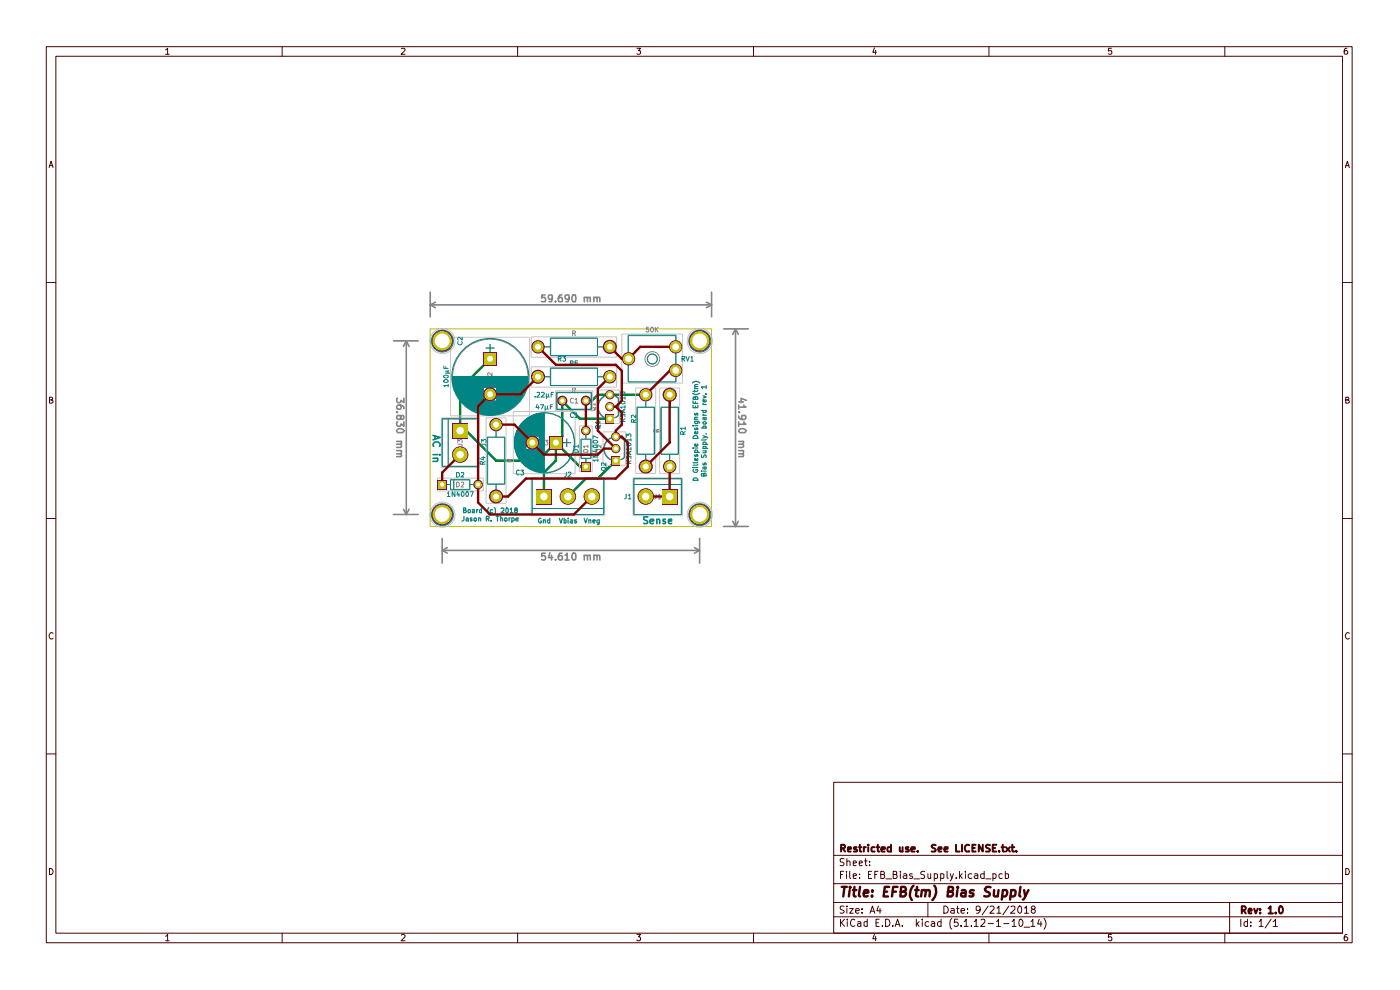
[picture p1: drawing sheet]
<svg xmlns="http://www.w3.org/2000/svg" width="297mm" height="210mm" viewBox="0 0 297 210" stroke-linecap="round" stroke-linejoin="round" font-family="sans-serif">
<g fill="none" stroke="#480000" stroke-width=".21">
<path d="M9.8 9.9h277v190.1h-277zM11.9 11.9h272.9v186h-272.9zM35.1 10.6l.5-.4v1.3M35.1 11.5h.8M59.9 9.9v2M85.2 10.3l.5-.1 .2 .4-.8 .9h.8M109.8 9.9v2M135.1 10.2h.8l-.4 .5h.3v.7h-.7M159.8 9.9v2M185.5 10.2l-.3 .9h.7M185.8 10.7v.8M209.8 9.9v2"/>
<path d="M235.8 10.2h-.6l-.1 .6 .7-.1a.48 .48 0 0 1 0 .7 .48 .48 0 0 1-.7 0M259.8 9.9v2M285.7 10.2l-.4 .1-.1 1 .2 .2 .4-.1 .1-.4-.2-.3h-.5v.3M10.4 35.6l.4-1.4 .5 1.4M10.5 35.1h.7M285.4 35.6l.4-1.4 .5 1.4M285.5 35.1h.7M9.8 59.9h2.1M284.8 59.9h2M10.5 84.8l.6-.1v-.4l-.6-.1v1.3h.5l.3-.4-.4-.3M285.5 84.8l.6-.1v-.4l-.6-.1v1.3h.5l.3-.4-.4-.3M9.8 110h2.1"/>
<path d="M284.8 110h2M11.3 134.4a.57 .57 0 0 0-.8 0 .57 .57 0 0 0 0 .8l.3 .3 .5-.1M286.3 134.4a.57 .57 0 0 0-.8 0 .57 .57 0 0 0 0 .8l.3 .3 .5-.1M9.8 159.9h2.1M284.8 159.9h2M176.9 165.9h107.9v32h-107.9zM10.5 184.2a.71 .71 0 0 1 .7 .5 .71 .71 0 0 1-.2 .8h-.5zM35.1 198.6l.5-.4v1.4M35.1 199.6h.8M59.9 197.9v2.1M85.2 198.4l.1-.2h.4l.2 .4-.8 1h.8M109.8 197.9v2.1"/>
<path d="M135.1 198.2h.8l-.4 .5 .4 .3-.1 .5-.5 .1-.2-.2M159.8 197.9v2.1M176.9 194.5h107.9M176.9 191.4h107.9M176.9 187.4h107.9M176.9 181.4h107.9M178.3 195v1.5M178.3 185.5h.4M178.5 195.7l.7 .8M179 184.8h-.7v1.5M179.1 192.3h-.8a.61 .61 0 0 0 .1 .6 .61 .61 0 0 0 .6 .2l.1 .4a.6 .6 0 0 1-.9 .1M179.1 182.2h-.8a.53 .53 0 0 0 0 .6 .53 .53 0 0 0 .6 .2l.2 .2-.2 .4h-.7"/>
<path d="M179.2 195l-.9 .9M179.6 184.8v.2M179.6 185.3v1M179.7 192.2v.2M179.7 182.8v-.1a.36 .36 0 0 1 .6 .2v.7M179.7 182.1v1.5M179.7 192.7v1M179.7 195v.2M179.7 195.5v1M180.3 192.7h.7l-.7 1h.7M180.3 184.8v1.3l.2 .2M181 185.8l.7-.1-.2-.4-.5 .1v.9h.6"/>
<path d="M181 183.1l.7-.1-.2-.4-.5 .1v.9h.6M181.4 195.2l-.4-.2a.78 .78 0 0 0-.6 .7 .78 .78 0 0 0 .6 .8l.4-.2M181.5 193.2l.8-.1-.1-.3-.4-.1-.3 .3 .1 .6h.6M181.9 195.6h.6l.1 .9M182.3 183.1l.7-.1-.2-.4-.4 .1-.1 .7 .2 .2h.4M182.4 186.2v.1M182.4 185.4v.1M182.6 195.9l-.7 .1v.4h.7M182.9 193.5v.2M182.9 192.8v.2M183.4 182.6h.6M183.6 182.1v1.3l.4 .2"/>
<path d="M184 195.6l-.4-.1-.3 .2v.6l.3 .2 .4-.1M184 195v1.5M184.2 185.5h.5M184.5 183.5v.1M184.5 182.7v.2M184.6 193.7l.5-1.5 .5 1.5M184.7 193.3h.7M184.9 184.8h-.7v1.5h.7M185.5 198.2l-.3 .9h.7M185.6 185.5h.4M185.8 198.6v1M185.8 195.7h.5"/>
<path d="M186.3 184.8h-.7v1.5M186.3 192.2l-.3 1h.9M186.5 195h-.7v1.5h.7M186.7 192.7v1M186.9 185.5h.5l.2-.4-.2-.3h-.5v1.5h.5a.45 .45 0 0 0 .3-.4 .45 .45 0 0 0-.3-.4M187.2 196.3v.2M187.9 195a.78 .78 0 0 1 .9 .7 .78 .78 0 0 1-.9 .8zM188 186.4h1.1M189.4 196.3v.2M189.5 185.5h.7v-.6l-.7-.1v1.5h.6a.45 .45 0 0 0 .2-.4 .45 .45 0 0 0-.3-.4M189.9 196.5l.5-1.5 .5 1.5M190.1 196.1h.7"/>
<path d="M191 184.8v.2M191 185.3v1M191.4 196.3v.2M191.7 185.4l.4-.1 .3 .2v.8M192.4 185.7l-.8 .2 .3 .4h.5M193.5 185.4l-.3-.1-.2 .2v.3l.6 .2-.1 .3h-.5M193.9 186.4h1.2M194.4 195v1.5M194.6 195.9l.4 .6M195 195.5l-.6 .6M195.7 195v.2M195.7 195.5v1"/>
<path d="M196.2 184.9a.6 .6 0 0 0-.9 .2l.2 .4a.53 .53 0 0 1 .5 .2 .53 .53 0 0 1 .1 .6h-.8M196.8 185.3l.1 1h.4l.1-.1M196.8 191.4v3.1M197 195.6h-.6l-.1 .7a.52 .52 0 0 0 .7 .1M197.4 185.3v1M197.6 195.6h.6l.1 .9M198.2 185.4l.4-.1 .3 .2v.7l-.3 .1h-.4M198.2 185.3v1.6M198.3 195.9h-.5l-.3 .3 .3 .3 .5-.1M199.6 185.4l.4-.1 .2 .2v.7l-.2 .1h-.4M199.6 185.3v1.6M199.6 195.6h-.6l-.1 .7a.52 .52 0 0 0 .7 .1"/>
<path d="M199.6 195v1.5M200.2 192.2a.78 .78 0 0 1 1 .8 .78 .78 0 0 1-1 .7zM200.9 184.8v1.3l.3 .2M201.6 185.3l.3 1M201.8 192.8h.6v.9M201.9 194.8a1.74 1.74 0 0 0 0 2.3M202.3 185.3l-.7 1.6M202.4 193.1h-.5l-.2 .3 .2 .3 .5-.1M202.9 186.2v.1M202.9 192.7h.6M203.1 192.2v1.3l.4 .2M203.2 195h-.7l-.1 .7 .2-.1 .5 .1 .2 .6-.4 .2h-.3l-.2-.2"/>
<path d="M203.5 184.8v1.5M203.7 185.8l.4 .5M203.9 193.2l.7-.1v-.3l-.5-.1-.2 .3 .1 .6h.6M203.9 196.3v.2M204.1 185.3l-.6 .6M204.6 195.5l.4-.5v1.5M204.6 196.5h.8M204.8 184.8v.2M204.8 185.3v1M205.2 193.5v.2M205.2 192.8v.2M206.1 196.3v.2"/>
<path d="M206.2 185.4a.52 .52 0 0 0-.8 .2l.2 .7h.6M206.7 195.5l.4-.5v1.5M206.7 196.5h.8M206.8 185.4l.4-.1 .2 .2v.8M207.4 185.7l-.7 .2 .2 .4h.5M207.9 192.9l-.1 .2-.7-.1 .1-.7 .4-.1 .3 .2a1.05 1.05 0 0 1-.4 1.3h-.3M208.1 195.2l.6-.2 .2 .1 .1 .4-1 1h1M208.8 185.4a.52 .52 0 0 0-.8 .2l.2 .7h.6M208.8 184.8v1.5M209.1 186.4h1.1M209.6 192.2l-1.2 1.9M209.6 195.9h1.1"/>
<path d="M209.8 197.9v2.1M210.1 192.4l.1-.2h.4l.3 .4-.9 1.1h.9M210.6 185.4l.5-.1 .2 .3-.1 .6-.1 .1h-.5M210.6 185.3v1.6M211.4 195.5l.4-.5v1.5M211.4 196.5h.9M211.5 192.6h.2l.2-.4v1.5M211.5 193.7h.8M212.6 185.4l-.4-.1-.3 .3 .1 .6 .2 .1h.4M212.9 195.9h1.1M213.3 185.4l.4-.1 .2 .2v.7l-.2 .1h-.4M213.3 184.8v1.5"/>
<path d="M214 192.2l-1.2 1.9M214.5 192.4l.2-.2 .5 .1 .1 .6-.9 .8h.9M214.7 195.5l.4-.5v1.5M214.7 196.5h.9M216.2 192.2a.89 .89 0 0 1 .4 1.4l-.2 .1a.88 .88 0 0 1-.2-1.5zM216.2 195.2l.3-.2a.82 .82 0 0 1 .5 .7 .82 .82 0 0 1-.5 .8l-.3-.2v-.4zM217.3 196.7h1.1M217.3 192.6h.2l.3-.4v1.5M217.3 193.7h.9M218.7 195.5l.4-.5v1.5M218.7 196.5h.8M219 192.9l-.2-.4 .2-.3h.4l.2 .4-.8 .5v.4l.2 .2h.4l.2-.2v-.4l-.2-.2"/>
<path d="M220.5 195l-.4 1h1M220.8 195.5v1M221.5 194.8a1.74 1.74 0 0 1 0 2.3M235.8 198.2h-.6l-.1 .7 .3-.2 .4 .1v.7l-.4 .1-.3-.2M259.8 197.9v2.1M260.9 191.4v6.5M263.2 195v1.5M264.7 195.6l-.5-.1-.3 .3v.5l.3 .2 .5-.1M264.7 195v1.5M265.3 196.3v.2M265.3 195.6v.1M267.1 195.5l.4-.5v1.5"/>
<path d="M267.1 196.5h.9M269.7 195l-1.3 1.8M270.1 195.5l.5-.5v1.5M270.1 196.5h.9M285.5 184.2a.71 .71 0 0 1 .7 .5 .71 .71 0 0 1-.2 .8h-.5zM285.7 198.2a.58 .58 0 0 0-.5 .6v.7l.5 .1 .2-.3v-.3l-.2-.3h-.3l-.2 .3"/>
</g>
<g fill="none" stroke="#480000" stroke-width=".42">
<path d="M178.4 180h.6l.3-.3-.1-.4-.8-.1v1.4M178.8 180l.5 .6M181.7 179.7h-.5l-.1 .2 .1 .2 .5 .1v.4h-.6M182.2 179.7h.5M182.4 179.2v1.3l.1 .1h.2M183.3 179.7v.9M183.7 179.7h-.3l-.1 .3M184.2 179.2v.1M184.2 179.7v.9M185.5 179.7h-.5l-.1 .3 .1 .5 .5 .1M186 179.7h.6M186.2 179.2v1.3l.1 .1h.3"/>
<path d="M189 179.2v1.4h-.6l-.1-.2v-.6l.7-.1M190.9 179.7l.1 .9 .5-.1M191.5 179.7v.9M192.7 179.7h-.5l-.1 .2 .1 .2 .5 .1v.4h-.6M198.5 179.3h-.8v.3l.5 .4 .3 .4-.2 .2h-.6M202.8 179.2v1.4h.8M204.1 179.2v1.4M205.6 179.3a.74 .74 0 0 0-.9 .4 .74 .74 0 0 0 .3 .9l.6-.1M206.3 179.9h.5M207 179.2h-.7v1.4h.7M208.5 179.2v1.4l-.9-1.4v1.4M210 179.3h-.7v.5l.5 .2 .2 .4-.2 .2h-.6"/>
<path d="M210.6 179.9h.5M211.4 179.2h-.8v1.4h.8M212.5 179.7h.6M212.7 179.2v1.3l.1 .1h.3M213.4 179.7l.8 .9M214.2 179.7l-.8 .9M214.6 179.7h.6M214.8 179.2v1.3v.1h.4M179.9 180.1l.6-.1v-.3h-.5l-.1 .2 .1 .7h.5M187 180.1l.7-.1v-.3h-.6l-.1 .2 .1 .7h.6M193.3 180.1l.8-.1-.1-.3h-.6l-.1 .2 .1 .7h.6M194.7 180.5v.1"/>
<path d="M199.1 180.1l.7-.1-.1-.3h-.5l-.1 .2 .1 .7h.5M200.4 180.1l.6-.1v-.3h-.6v.2v.7h.6M212 180.5v.1M215.6 180.5v.1M263.4 193.1h.6a.47 .47 0 0 0 .3-.4 .47 .47 0 0 0-.3-.5h-.6v1.6M263.8 193.1l.5 .7M264.9 193.2h.7l-.2-.5-.4 .1-.1 .8 .1 .2 .5-.1M266.1 192.7l.3 1.1 .4-1.1M267.3 193.6v.2M267.3 192.8v.2M269.1 192.7h.2l.2-.5v1.6M269.1 193.8h.9"/>
<path d="M270.6 193.6v.2M271.4 192.4l.2-.2a.82 .82 0 0 1 .6 .8 .82 .82 0 0 1-.6 .8l-.2-.2-.1-.4z"/>
</g>
<g fill="none" stroke="#480000" stroke-width=".51">
<path d="M178.6 188.1h1.1M179.2 188.1l-.3 2.1M180.3 188.8l-.2 1.4M180.3 188.1v.3M180.9 188.8h.8M181.3 188.1l-.2 1.8 .4 .3M182.5 188.1l-.3 1.8 .3 .3M183.2 189.5l1-.2-.1-.4h-.7l-.2 1 .3 .3 .6-.1M185 190v.2M185.1 188.9v.2M187.5 189.1h.7M188.6 188.1h-.9l-.3 2.1h1"/>
<path d="M189.4 189.1h.7M190.4 188.1h-.9l-.3 2.1M191.1 189.1h.7l.3-.2 .1-.4-.2-.3-.8-.1-.2 2.1h.8l.4-.5a.46 .46 0 0 0-.4-.6M193.8 187.9a2.5 2.5 0 0 0-.3 3M194.1 188.8h.8M194.6 188.1l-.3 1.8 .3 .3h.2M195.6 189l.3-.2 .4 .1v1.3M195.6 188.8l-.2 1.4M196.4 189.1a.43 .43 0 0 1 .4-.3 .43 .43 0 0 1 .5 .3l-.1 1.1M198.2 187.9a2.22 2.22 0 0 1-.4 3M201.1 189.1h.7a.62 .62 0 0 0 .3-.9l-.9-.1-.2 2.1h.8l.4-.5a.46 .46 0 0 0-.4-.6M203.1 188.8l-.2 1.4"/>
<path d="M203.2 188.1v.3M204 188.9h.8v1.3M204.9 189.3l-.7 .1-.3 .3v.2l.2 .3 .7-.1M206.6 188.9a.52 .52 0 0 0-.9 .3l.3 .3 .5 .1v.3a.6 .6 0 0 1-.8 .2M210.1 188.2h-.9a.45 .45 0 0 0-.2 .7l.8 .4 .2 .4-.1 .3-.4 .2-.7-.1M210.9 188.8l-.1 1.1a.49 .49 0 0 0 .9 .1M211.8 188.8l-.1 1.4M212.8 188.9l.6-.1 .2 .2a.89 .89 0 0 1-.4 1.2l-.6-.1M212.8 188.8l-.3 2M214.5 188.9l.6-.1 .3 .2a.89 .89 0 0 1-.4 1.2l-.6-.1M214.5 188.8l-.2 2M216.5 188.1l-.3 1.8 .3 .3"/>
<path d="M217.3 188.8l.2 1.4M218.2 188.8l-.9 1.9-.3 .1"/>
</g>
<g fill="#848400">
<path d="M102.6 74.8h2.8v2.8h-2.8z"/>
<path d="M95.9 89.7h3.4v3.3h-3.4z"/>
<path d="M112.7 73.6h2.8a1.4 1.4 0 0 1-1.4 1.4 1.4 1.4 0 0 1-1.4-1.4z"/>
<path d="M113.3 72.4a1.4 1.4 0 0 1 1.5-.1 1.4 1.4 0 0 1 .7 1.3h-2.8l.1-.5z"/>
<path d="M104.4 89l.8-.3v2.8a1.4 1.4 0 0 1-1.3-1 1.4 1.4 0 0 1 .5-1.5z"/>
<path d="M105.2 88.7a1.4 1.4 0 0 1 1.4 1.4 1.4 1.4 0 0 1-1.4 1.4z"/>
<path d="M140.4 103.6h3.4v3.4h-3.4z"/>
<path d="M142.1 97.6a1.4 1.4 0 0 1 1.4 1.4 1.4 1.4 0 0 1-1.4 1.4z"/>
<path d="M141.2 97.8l.9-.2v2.8a1.4 1.4 0 0 1-1.4-1 1.4 1.4 0 0 1 .5-1.6z"/>
<path d="M116.6 92.5h2.8v2.8h-2.8z"/>
<path d="M92.8 101.8h2v2h-2z"/>
<path d="M100.7 102.1a1 1 0 0 1 1.1-.2 1 1 0 0 1 .6 .9h-2z"/>
<path d="M100.4 102.8h2a1 1 0 0 1-1 1 1 1 0 0 1-1-1z"/>
<path d="M113.7 103.6h3.4v3.4h-3.4z"/>
<path d="M123.6 90.6l.7-.2v2a1 1 0 0 1-.9-.7 1 1 0 0 1 .2-1.1z"/>
<path d="M124.3 90.4a1 1 0 0 1 1 1 1 1 0 0 1-1 1z"/>
<path d="M128.4 87.9h1.9v1.9h-1.9z"/>
<path d="M123.3 98h2v2h-2z"/>
<path d="M129.7 96.8h1.9v1.9h-1.9z"/>
<path d="M136.2 82.6l.8-.3v2.8a1.4 1.4 0 0 1-1.3-.9 1.4 1.4 0 0 1 .5-1.6z"/>
<path d="M137 82.3a1.4 1.4 0 0 1 1.4 1.4 1.4 1.4 0 0 1-1.4 1.4z"/>
<path d="M128.5 78.8a1.4 1.4 0 0 1 1.5-.1 1.4 1.4 0 0 1 .8 1.2h-2.8v-.4z"/>
<path d="M128 79.9h2.8a1.4 1.4 0 0 1-1.4 1.4 1.4 1.4 0 0 1-1.4-1.4z"/>
<circle cx="148.4" cy="72.3" r="2.24"/>
<circle cx="142.1" cy="83.7" r="1.48"/>
<circle cx="143.3" cy="78.6" r="1.4"/>
<circle cx="143.3" cy="73.6" r="1.4"/>
<circle cx="93.8" cy="72.3" r="2.24"/>
<circle cx="104" cy="83.6" r="1.48"/>
<circle cx="114.1" cy="79.9" r="1.48"/>
<circle cx="148.4" cy="109.1" r="2.24"/>
<circle cx="137" cy="105.3" r="1.74"/>
<circle cx="137" cy="99" r="1.48"/>
<circle cx="112.9" cy="93.9" r="1.48"/>
<circle cx="97.6" cy="96.4" r="1.74"/>
<circle cx="105.2" cy="105.3" r="1.48"/>
<circle cx="93.8" cy="109.1" r="2.24"/>
<circle cx="124.3" cy="85" r="1.06"/>
<circle cx="119.3" cy="85" r="1.06"/>
<circle cx="130.6" cy="92.6" r=".97"/>
<circle cx="120.5" cy="105.3" r="1.74"/>
<circle cx="125.6" cy="105.3" r="1.74"/>
<circle cx="130.6" cy="95.2" r=".97"/>
<circle cx="129.4" cy="86.3" r=".97"/>
<circle cx="129.4" cy="83.7" r=".97"/>
<circle cx="129.4" cy="73.6" r="1.48"/>
<circle cx="133.3" cy="76.1" r="1.4"/>
</g>
<path d="M104 76.1l-6.4 6.4v8.9h1.3l6.3 6.3h8.9l5.2-5.2v-7.5M119.3 85.1l3.7 3.7h6.4M124.3 99h-1.3l-5.1-5.1v3.8l-2.5 2.5v5.1M130.6 97.7l-3.8 3.8h-2.5l-3.8 3.8M137 83.7h-10.2l-1.2 1.3h-1.3" fill="none" stroke="#008400" stroke-width=".51"/>
<path d="M91.3 69.8h59.7v41.9h-59.7z" fill="none" stroke="#c2c200" stroke-width=".21"/>
<g fill="none" stroke="#848484" stroke-width=".34">
<path d="M83.5 72.3h5.2M86.2 72.3v36.8M86.2 72.3l-.6 1.2M86.2 72.3l.6 1.2M91.3 64.7h59.7M91.3 62v5.2M91.3 64.7l1.1 .6M92.4 64.1l-1.1 .6M115.7 62.6h-.7l-.1 .6 .2-.1 .6 .1v.8l-.8-.1M117.2 63.2l-.3 .3h-.3a.59 .59 0 0 1-.1-.9l.6 .1a1.38 1.38 0 0 1-.2 1.3h-.4M117.9 63.9v.1M119.2 62.6h-.4a1.1 1.1 0 0 0-.2 1.4l.7-.1v-.7l-.5-.1-.4 .3"/>
<path d="M120.7 63.2l-.2 .3-.4-.1-.2-.2 .2-.6h.5a1.43 1.43 0 0 1-.1 1.4h-.4M121.5 62.7h.6l.1 .8-.2 .5h-.4l-.2-.2-.1-.7zM123.9 63.2l.6-.1 .1 .9M123.9 63.1v.9M124.6 63.2l.1-.1h.5v.9M126 63.2l.6-.1 .1 .9M126 63.1v.9M126.7 63.2v-.1h.5l.1 .9M149.9 64.1l1.1 .6M151 62v5.2M151 64.7l-1.1 .6M153.5 69.8h5.2"/>
<path d="M156 69.8v41.9M156 69.8l-.6 1.1M156 69.8l.6 1.1M84.2 87.5h.1M84.2 93.6h1M84.2 95.6h1M84.2 91.2a.84 .84 0 0 1 1.5 .2l-.4 .4h-.9l-.2-.4zM84.3 84.5l-.1 .2v.4l.2 .3h.4l.3-.5 .6 .5v-.9M84.3 89.5l-.1 .2v.4l.2 .3h.4l.3-.5 .6 .5v-.9M84.8 85.9a.52 .52 0 0 1 .1 .9l-.7-.1a.52 .52 0 0 1 .2-.8l.9 .1 .4 .4v.3M84.9 94.2a.35 .35 0 0 1 .3 .4 .35 .35 0 0 1-.3 .3h-.7M84.9 96.3l.3 .1-.1 .5h-.9"/>
<path d="M85 88.4l.2-.3h.3l.2 .3-.1 .4-.3 .2-.1-.1-.3-.8-.7 .1a.52 .52 0 0 0 .2 .8l.5-.1 .1-.3M85 93.6l.2 .2-.1 .3-.9 .1M85 95.6l.1 .1a.36 .36 0 0 1-.2 .6h-.7M156.7 87.5h.2M156.7 88.2v.4a1.04 1.04 0 0 0 1.5 .2v-.4l-.1-.3h-.7l-.1 .5 .3 .4M156.7 93.6h1M156.7 95.6h1M156.7 85.3h1M156.7 85.9v.9M156.7 89.5v.9M156.8 91.2a.84 .84 0 0 1 1.4 .2l-.3 .4h-.9l-.3-.4zM157.5 94.2a.35 .35 0 0 1 .2 .4 .35 .35 0 0 1-.2 .3h-.8"/>
<path d="M157.5 96.3l.2 .1-.1 .5h-.9M157.6 93.6l.1 .2-.1 .3-.9 .1M157.6 95.6v.1a.36 .36 0 0 1-.1 .6h-.8M157.8 85.9l.2 .4 .2 .1h-1.5M157.8 89.5v.2l.4 .3h-1.5M158.3 84.9l-1.1-.4v.9M83.5 109.1h5.2M85.6 108l.6 1.1M86.8 108l-.6 1.1M93.8 116.8h54.6M93.8 114.2v5.3M93.8 116.8l1.1 .5"/>
<path d="M94.9 116.2l-1.1 .6M115.7 117.3h-.7l-.1 .7 .2-.1h.6v.8h-.8M116.7 117.3l-.4 1h1M117 117.8v1M117.9 118.7v.1M119.2 117.3h-.4a1.01 1.01 0 0 0-.2 1.4h.7v-.7l-.5-.1-.4 .3M119.9 117.8l.4-.5v1.5M119.9 118.8h.8M121.5 117.4h.6v1.3l-.4 .1-.3-.3-.1-.6zM123.9 117.9h.1a.36 .36 0 0 1 .6 .1v.8M123.9 117.8v1M124.6 118l.2-.2 .4 .1v.9"/>
<path d="M126 117.9l.2-.1 .4 .1 .1 .9M126 117.8v1M126.7 118l.1-.2 .4 .1 .1 .9M147.3 116.2l1.1 .6M148.4 114.2v5.3M148.4 116.8l-1.1 .5M153.5 111.7h5.2M155.4 110.6l.6 1.1M156.6 110.6l-.6 1.1"/>
</g>
<g fill="none" stroke="#848484" stroke-width=".21">
<path d="M103 73.8h1.9M104 73v1.8M104.4 79.1v.7l-.7-.7-.2 .1v.5M114.1 73.6h2.7M114.1 79.9h2.7M116.8 71.8h9.9v3.6h-9.9zM116.8 78.1h9.9v3.7h-9.9zM121.5 70.7h.5l.1-.3-.6-.2v1M121.7 70.7l.4 .5M126.7 73.6h2.7M126.7 79.9h2.7M133.3 71.2h10v9.8h-10z"/>
<path d="M137.6 69.4h-.4l-.1 .4h.4l.2 .1-.1 .5h-.4l-.1-.1M138.1 69.5l.3-.1 .2 .2v.6l-.3 .2-.3-.4zM139 69.4v1M139.2 69.8l.4 .6M139.6 69.4l-.6 .5M93.9 88.9h7.4v10h-7.4zM95.1 89v9.9M97.1 94.2h.7l.2 .2v.3M97.1 93.9v-.7l.3 .4 .2-.4h.3l.1 .2v.5M103.5 92.8h3.5v9.9h-3.5zM103.5 80.1v.4l.4 .2 .5-.2-.1-.4M105.2 90.1v2.7"/>
<path d="M108.1 98v-.4l-.2-.2h-.3l-.1 .6h1M108.5 97.4l-.4 .4M115.3 93.5l-.5-.1a.54 .54 0 0 0-.1 .7 .54 .54 0 0 0 .6 .2M115.6 93.4h.6l-.3 .3 .3 .3v.3h-.6M118.2 83.3h7.2v3.5h-7.2zM119.4 93.9h1.8M120.2 93v1.8M121.5 82.8l.5-.1v-.4h-.5v.9M121.7 84.6l-.5-.1a.54 .54 0 0 0-.2 .7 .54 .54 0 0 0 .7 .2M121.7 82.8l.4 .4M122 84.7l.3-.2v1M122 85.5h.6"/>
<path d="M123.3 93.2h2v4h-2zM123.3 96.6h2M123.9 95.4h.7l.1 .5h-.9zM124.3 91.4v1.8M124.3 97.2v1.8M124.7 94.7h-.9l.2 .3M124.7 94.4v.6M125.3 86.6a.63 .63 0 0 1 .9 0v.4a.64 .64 0 0 1-.9-.1zM126.2 85.8h-.9l.3 .2M126.2 85.5v.5M126.3 86.4l-.2 .5M126.6 95.5a.63 .63 0 0 1 .9 0l-.1 .4a.64 .64 0 0 1-.8-.1z"/>
<path d="M127.5 94.4v.6l-.5-.6-.4 .1 .1 .4M127.6 95.2l-.3 .6M128.9 93.5a2.48 2.48 0 0 1 3.5 0v3.4a2.47 2.47 0 0 1-3.5 .1 2.47 2.47 0 0 1 0-3.5zM131.1 84.6v3.5M131.2 84.6a2.48 2.48 0 0 0-3.5 0 2.48 2.48 0 0 0 0 3.5 2.48 2.48 0 0 0 3.5 0M135.2 86.4h3.6v9.9h-3.6zM137 83.7v2.7M137 96.3v2.7M139.2 91.6l-.1-.5h-.3l-.1 .5h1M139.7 91.1l-.5 .3M139.9 91.6v-.3l-.2-.2h-.3l-.1 .5h1M140.3 86.4h3.5v9.9h-3.5z"/>
<path d="M140.3 91.1l-.4 .3M142.1 83.7v2.7M142.1 96.3v2.7M93.8 102.8h1.8M95.6 101.8h4v2h-4zM96.3 101.8v2M96.9 102.3h.4l.1 .2v.5l-.3 .3h-.2zM97.9 102.4l.4-.1 .1 .4-.6 .6h.6M99.6 102.8h1.8M105.2 102.7v2.6M112.9 101.6h15.1v7.5h-15.1zM112.9 107.9h15.1"/>
<path d="M120.1 104.8v.9l-.3 .1M120.6 104.9l.5-.1 .1 .2-.6 .8h.6M134.5 101.6h10v7.5h-10zM134.6 102.8h9.9M139.2 104.8v.9l-.3 .1M139.6 105.1l.4-.3v1M139.6 105.8h.6"/>
<circle cx="93.8" cy="72.3" r="2.16"/>
<circle cx="104" cy="80" r="8"/>
<circle cx="138.4" cy="76.2" r="1.57"/>
<circle cx="138.4" cy="76.2" r="1.06"/>
<circle cx="148.5" cy="72.3" r="2.16"/>
<circle cx="115.5" cy="93.9" r="6.3"/>
<circle cx="93.8" cy="109.2" r="2.16"/>
<circle cx="148.5" cy="109.2" r="2.16"/>
</g>
<g fill="none" stroke="#c2c2c2" stroke-width=".21">
<path d="M95.6 71.5h16.7v16.7h-16.7zM112.7 71.5h18.1v4.3h-18.1zM112.7 77.8h18.1v4.3h-18.1zM131.9 70.9h12.9v10.4h-12.9zM93.6 88.6h8v10.5h-8zM103.1 88.6h4.3v18.2h-4.3zM108.9 87.3h13.1v13.2h-13.1zM117.9 82.9h7.8v4.2h-7.8zM122.9 90.3h2.7v9.8h-2.7zM126.7 82.7h4.7v7.1h-4.7zM127.9 91.6h4.8v7.1h-4.8zM134.9 82.3h4.2v18.1h-4.2z"/>
<path d="M140 82.3h4.2v18.2h-4.2zM92.8 101.4h9.7v2.7h-9.7zM112.7 101.3h15.6v8.1h-15.6zM134.3 101.3h10.5v8.1h-10.5z"/>
<circle cx="93.8" cy="72.3" r="2.67"/>
<circle cx="148.5" cy="72.3" r="2.67"/>
<circle cx="93.8" cy="109.2" r="2.67"/>
<circle cx="148.5" cy="109.2" r="2.67"/>
</g>
<g fill="none" stroke="#008484" stroke-width=".21">
<path d="M94.1 79.8a.52 .52 0 0 1 .6-.2 .52 .52 0 0 1 .4 .4 .52 .52 0 0 1-.6 .2 .52 .52 0 0 1-.4-.4zM94.1 77.6v.5h1M94.5 78.7h.6l-.1 .5M94.5 79.2h.9M94.6 77.8v.3M95.1 78.6l-.1 .1M95.9 79.9h16.1M97.2 72.5l-.1 .4a.55 .55 0 0 0 .9 0v-.4M98 71.5v.6l-.6-.6-.3 .1 .1 .5M103 73.8h1.9M104 73v1.8M115.5 79.9h1.3"/>
<path d="M115.5 73.6h1.3M116.8 78.1h9.9v3.7h-9.9zM116.8 71.7h9.9v3.7h-9.9zM118.4 76.1l.6-.1v-.3l-.6-.1v1M118.7 76.1l.3 .5M119.4 75.6h.6l-.4 .3 .4 .1v.5h-.6M121 77h.5l.1-.4-.6-.1v1.1M121.2 77l.4 .6M122.5 76.5h-.5v.5h.4l.1 .5h-.5M126.7 79.9h1.3M126.7 73.6h1.3M133.3 77.5v3.5h10.1v-1.1"/>
<path d="M143.4 72.2v-1.1h-10.1v3.7M143.4 74.9v2.3M144.7 76.1h.4l.2-.2-.1-.3h-.5v1M144.9 76.1l.4 .5M145.5 75.6l.4 1 .3-1M146.6 75.9l.2-.3v1M146.6 76.6h.5M93.8 88.8h7.6v10.2h-7.6zM94.1 80.7a.52 .52 0 0 1 .6-.2 .52 .52 0 0 1 .4 .5l-.8 .1-.2-.1zM95.1 81.8h-1l.3 .2M95.1 81.5v.5M95.1 88.8v10.2"/>
<path d="M95.9 80.8h16.1M95.9 80.7h16.1M95.9 80.6h16.1M95.9 80.5h16.1M95.9 80.4h16.1M95.9 80.3h16.1M95.9 80.2h16.1M95.9 80.1h16.1M95.9 80h16.1M96 81.4h15.9M96 81.3h15.9M96 81.2h15.9"/>
<path d="M96 81.1h15.9M96 81h15.9M96 80.9h15.9M96.1 81.7h15.7M96.1 81.6h15.7M96.1 81.5h15.7M96.1 81.4h15.7M96.2 82h15.6M96.2 81.9h15.6M96.2 81.8h15.6M96.3 82.3h6.3M96.3 82.2h15.4"/>
<path d="M96.3 82.1h15.5M96.3 82.5h6.3M96.3 82.4h6.3M96.4 82.8h6.2M96.4 82.7h6.2M96.4 82.6h6.2M96.5 83h6.1M96.5 82.9h6.1M96.6 83.2h6M96.6 83.1h6M96.7 83.4h5.9M96.7 83.3h5.9"/>
<path d="M96.8 83.6h5.8M96.8 83.5h5.8M96.9 83.7h5.7M96.9 83.6h5.7M96.9 83.9h5.7M96.9 83.8h5.7M97 84h5.6M97.1 84.2h5.5M97.1 84.1h5.5M97.2 84.3h5.4M97.2 84.2h5.4M97.3 84.4h5.3"/>
<path d="M97.4 84.5h5.2M97.4 84.7h5.2M97.4 84.6h5.2M97.5 84.7h5.1M97.6 84.9h5M97.6 84.8h5M97.7 85h4.9M97.8 85.1h12.3M97.9 85.2h12.2M98 85.3h12M98 85.3h11.9M98.1 85.4h11.7"/>
<path d="M98.2 85.6h11.5M98.2 85.5h11.6M98.3 85.7h11.3M98.4 85.8h11.2M98.5 85.8h11M98.6 85.9h10.7M98.7 86h10.5M98.8 86.1h10.3M98.9 86.2h10.1M99 86.3h10M99.1 86.4h9.7M99.2 86.4h9.5"/>
<path d="M99.3 86.5h9.3M99.5 86.6h9M99.6 86.7h8.7M99.7 86.8h8.5M99.9 86.9h8.1M100 86.9h7.9M100.2 87h7.6M100.3 87.1h7.3M100.5 87.2h6.9M100.7 87.3h6.6M100.9 87.4h6.1M101.1 87.5h5.7"/>
<path d="M101.3 87.5h5.3M101.6 87.6h4.7M101.9 87.7h4.2M102.2 94.2h.7l.2 .2v.3M102.2 93.9v-.7l.3 .4 .2-.4h.3l.1 .2-.1 .5M102.2 97h.7M102.2 87.8h3.5M102.4 98.5l-.2-.6-.3 .1v.5h1M102.5 96.9v.6l-.7-.2M102.5 87.9h2.9M102.9 97.9l-.5 .3M103.1 88h1.7"/>
<path d="M103.4 92.7h3.7v10h-3.7zM105.2 91.5v1.2M105.3 85h4.9M105.3 84.9h5M105.3 84.8h5M105.3 84.7h5.1M105.3 84.7h5.2M105.3 84.6h5.3M105.3 84.5h5.3M105.3 84.4h5.4M105.3 84.3h5.4M105.3 84.2h5.4"/>
<path d="M105.3 84.2h5.5M105.3 84.1h5.6M105.3 84h5.6M105.3 83.9h5.7M105.3 83.8h5.7M105.3 83.7h5.8M105.3 83.6h5.8M105.3 83.6h5.9M105.3 83.5h5.9M105.3 83.4h5.9M105.3 83.3h5.9M105.3 83.2h6"/>
<path d="M105.3 83.1h6M105.3 83.1h6.1M105.3 83h6.1M105.3 82.9h6.2M105.3 82.8h6.2M105.3 82.7h6.2M105.3 82.6h6.3M105.3 82.5h6.3M105.3 82.4h6.4M105.3 82.3h6.4M109.1 93v1.7M109.2 92.6v2.6"/>
<path d="M109.3 92.3v3.2M109.4 92v3.8M109.5 91.8v4.2M109.6 91.6v4.7M109.6 91.3v5.2M109.7 91.2v5.5M109.8 91v5.9M109.9 90.8v6.2M110 90.7v6.4M110.1 90.6v6.7M110.1 99.8l-.4-.1-.1 .3v.5l.3 .3 .2-.1M110.1 90.4v7"/>
<path d="M110.2 90.3v7.2M110.3 90.3v7.3M110.4 90.1v7.7M110.5 99.7h.6l-.4 .4 .4 .1v.5h-.6M110.5 90v7.9M110.6 89.8v8.2M110.7 89.7v8.3M110.7 89.7v8.4M110.8 89.6v8.6M110.9 89.5v8.8M111 89.4v9M111.1 89.3v9.2"/>
<path d="M111.2 89.2v9.4M111.3 89.1v9.6M111.4 89.1v9.7M111.5 89v9.9M111.6 88.9v10M111.7 88.8v3.7M111.7 95.3v3.7M111.8 88.8v3.7M111.8 95.3v3.8M111.8 88.7v3.8M111.9 88.6v3.9M111.9 95.3v3.8"/>
<path d="M112 88.6v3.9M112 95.3v3.9M112.1 88.6v3.9M112.1 95.3v4M112.2 88.5v4M112.2 95.3v4M112.3 88.5v4M112.3 95.3v4.1M112.3 88.4v4.1M112.4 88.4v4.1M112.4 95.3v4.2M112.5 88.3v4.2"/>
<path d="M112.5 95.3v4.3M112.6 88.3v4.2M112.6 95.3v4.3M112.7 88.2v4.3M112.7 95.3v4.3M112.8 88.2v4.3M112.8 95.3v4.3M112.9 88.1v4.4M112.9 95.3v4.3M112.9 95.3v4.4M113 88.1v4.4M113 95.3v4.4"/>
<path d="M113.1 88.1v4.4M113.1 95.3v4.5M113.2 88.1v4.4M113.2 95.3v4.5M113.3 88v4.5M113.3 95.3v4.5M113.4 88v4.5M113.4 95.3v4.6M113.5 88v4.5M113.5 95.3v4.6M113.5 84.2h.1M113.5 87.9v4.6"/>
<path d="M113.6 87.9v4.6M113.6 95.3v4.7M113.7 87.9v4.6M113.7 95.3v4.7M113.8 87.8v4.7M113.8 95.3v4.7M113.9 87.8v4.7M113.9 95.3v4.7M114 83.3l.4-.1 .1 .4-.6 .6h.6M114 85.8l-.3 .6h.7M114 87.8v4.7M114 95.3v4.8"/>
<path d="M114.1 87.7v4.8M114.1 95.3v4.8M114.2 86.1v.7M114.2 87.7v4.8M114.2 95.3v4.8M114.3 87.7v4.8M114.3 95.3v4.9M114.4 87.7v12.5M114.5 87.7v12.5M114.6 87.7v12.5M114.6 85.8h.7l-.4 1M114.6 87.6v12.6"/>
<path d="M114.7 87.6v12.6M114.8 87.6v12.6M114.9 83.3l.4-.1 .2 .3-.7 .7h.7M114.9 87.6v12.6M115 87.6v12.6M115.1 87.6v12.6M115.2 87.6v12.6M115.3 87.6v12.6M115.4 87.6v12.6M115.5 87.6v12.6M115.7 86.1v1M115.9 83.6v1"/>
<path d="M116.2 86.7l.1 .1M116.2 86.1v.6h-.5M116.3 83.6v.6h-.3l-.1-.1M116.3 84.1l.2 .1M116.8 86.3h.3M116.9 83.6h.4M117.2 85.8h-.4v1M117.4 83.2h-.5v1M118.1 83.2h7.4v3.7h-7.4zM119.4 93.9h1.8M120.2 93v1.8M121.7 87.6a.47 .47 0 0 0-.7 .5 .47 .47 0 0 0 .7 .4"/>
<path d="M121.8 95.4a.55 .55 0 0 1 .6 0 .55 .55 0 0 1 .3 .5h-1zM122 87.8l.3-.3v1.1M122 88.6h.6M122.7 94.7h-1l.3 .3M122.7 94.4v.6M123.3 96.6h2.1M123.3 93.1h2.1v4.2h-2.1zM124.3 92.4v.7M124.3 97.3v.7M125.8 96.3h1l-1 .6h1M125.8 94.5l.8-.1 .2 .3-.2 .2h-.6l-.2-.1zM125.8 93.6l.6-.2 .4 .3-.2 .3h-.6l-.2-.1z"/>
<path d="M126.2 95.4h.6M126.3 90.4l.4-.1h.5l.1 .5-.4 .1-.5-.1zM126.5 95.2v.7l-.8-.2M126.8 97.6h-1l.3 .3M126.8 92.9l-1-.4v.6M126.8 97.4v.5M127.3 89.6h-1l.3 .2M127.3 89.3v.5M127.4 90.2l-.3 .3v.3M127.6 99.3l.3-.2 .5 .1 .1 .4-.3 .2-.5-.1zM128.3 84a2.6 2.6 0 0 0-1.5 2.3 2.6 2.6 0 0 0 1.5 2.4M128.5 98.2v.6l-.5-.6-.4 .1 .1 .4"/>
<path d="M128.7 99.1l-.3 .3v.2M129.6 92.8a2.6 2.6 0 0 0-1.5 2.4 2.6 2.6 0 0 0 1.5 2.4M130.5 84l.8 .5M131.2 84.5v3.6M131.3 88.1l-.8 .5M131.7 87.9v.5l.4-.1 .1-.4h.3l.1 .5M131.7 85.3a.52 .52 0 0 1 .5-.2 .52 .52 0 0 1 .4 .4 .52 .52 0 0 1-.6 .2 .52 .52 0 0 1-.3-.4zM131.7 83.8v-.7l.3 .4 .2-.4h.2l.2 .2-.1 .5M131.7 89.4h.9M131.7 88.8l.5 .6M131.8 92.9l.7 .5M132.3 86.9v.6"/>
<path d="M132.5 93.4v3.6M132.5 97l-.7 .5M132.6 86.9l-.9 .3 .9 .3M132.6 86.4h-.9l.2 .2M132.6 84.4h-.9l.2 .3M132.6 88.8l-.5 .4M132.6 84.2v.5M132.6 86v.6M132.9 96.8l.1 .5h.3l.2-.5h.3l.1 .5M132.9 94.1a.52 .52 0 0 1 .6-.1 .52 .52 0 0 1 .4 .4 .52 .52 0 0 1-.6 .2 .52 .52 0 0 1-.4-.5zM132.9 92.7v-.7l.4 .4 .1-.4h.3l.2 .2-.1 .5M132.9 98.3h1"/>
<path d="M132.9 97.7l.5 .6M133.6 95.8v.5M133.9 95.8l-1 .3 1 .3M133.9 95.2h-1l.3 .3M133.9 93.3h-1l.3 .3M133.9 97.7l-.6 .4M133.9 93v.6M133.9 94.9v.6M134.4 89.6v-.5h-.5v.5h1M134.9 88.1v.5l-.7-.5h-.3l.1 .5M134.9 89l-.5 .3M135.1 86.4h3.8v9.9h-3.8z"/>
<path d="M137 85.2v1.2M137 96.3v1.3M140.2 86.4h3.7v9.9h-3.7zM142.1 85.2v1.2M142.1 96.3v1.3M144.9 92.1v-.5h-.5v.5h1M145.4 90.8h-1l.3 .4M145.4 91.5l-.5 .4M145.4 90.6v.6M94.8 102.8h.8M94.9 104.6l.3-.3v1M94.9 105.3h.6"/>
<path d="M95.6 101.8h4v2.1h-4zM96.3 101.8v2.1M96.5 104.3v1l-.6-1v1M96.9 100.2h.4l.1 .2v.6l-.1 .2h-.4zM97.1 104.3l-.2 .7h.6M97.4 104.6v.7M97.9 100.3l.4-.1 .1 .5-.6 .5h.6M97.9 104.5l.3-.2a.58 .58 0 0 1-.1 1l-.2-.1zM98.9 104.4l.2-.1a.55 .55 0 0 1 .3 .5 .55 .55 0 0 1-.3 .5l-.3-.4zM99.6 102.8h.8M99.7 104.3h.7l-.4 1M105.2 102.7v1.3"/>
<path d="M112.9 101.5h15.2v7.6h-15.2zM112.9 107.9h15.2M120.1 100.2v.6l-.4 .4M120.6 100.2h.4l.2 .2-.7 .8h.7M132.8 104.8v.9l-.3 .1M133.3 105.1l.3-.3v1M133.3 105.8h.6M134.4 102.8h10.2M134.4 101.5h10.2v7.6h-10.2z"/>
<circle cx="93.8" cy="72.3" r="2.33"/>
<circle cx="104" cy="80" r="8.2"/>
<circle cx="138.4" cy="76.2" r="1.06"/>
<circle cx="148.5" cy="72.3" r="2.33"/>
<circle cx="115.5" cy="93.9" r="6.4"/>
<circle cx="93.8" cy="109.2" r="2.33"/>
<circle cx="148.5" cy="109.2" r="2.33"/>
</g>
<g fill="none" stroke="#008484" stroke-width=".34">
<path d="M91.9 92.4l1.5 .4-1.5 .5M91.9 96.4h1M91.9 97.2h1M92 94.7h-.1a.71 .71 0 0 1 .7-1 .71 .71 0 0 1 .7 1h-.1M92.3 92.5v.7M92.7 97.2l.2 .2-.1 .4-.9 .1M93.2 96.4h.2M137.4 109.6l-.8 .1v.4l.8 .6-.1 .3h-.7M137.9 110.6l.8-.1-.1-.4h-.6l-.1 .2 .1 .7h.6M139.4 110.2l.5-.1 .1 1M139.4 110.1v1M141.1 110.1h-.4l-.1 .3 .1 .2h.4l.1 .3-.1 .2-.5-.1"/>
<path d="M141.8 110.6l.7-.1v-.4h-.6l-.1 .2v.6l.3 .2 .4-.1"/>
</g>
<g fill="none" stroke="#008484" stroke-width=".25">
<path d="M146.9 83.4a1.26 1.26 0 0 0 1.6 0M146.9 81.2a1 1 0 0 1 1.6 0M147 99.2h.1M147 95h.1M147 90.3h.1M147 86v.5h1v-.5M147 85v.6h1M147.1 99.6l-.1 .3 .3 .3h.5l.2-.3v-.3h-.4v.2M147.1 92.6l.2-.2h.5l.2 .6h-1zM147.4 89.4h.8l.2 .2-.1 .2M147.4 99.2h.6M147.4 96h1"/>
<path d="M147.4 95h.6M147.4 90.3h.6M147.4 88.9h.6M147.4 82.8v.4M147.4 82.4h.6M147.4 96.5v.3h.3l.2-.4 .1 .2v.2M147.4 96v-.3l.1-.2h.5v.5M147.4 90.8v.3h.3l.2-.4 .1 .2v.2M147.4 89.4v.3l.1 .2h.4l.1-.2v-.3M147.4 87.7v.2l.1 .2 .3-.4h.2v.4M147.5 84.4l.2-.3 .3 .2v.4h-1l.1-.5h.3l.1 .5M147.5 85.2v.4"/>
<path d="M147.5 86.1v.4M148 97.2v.5h-.6v-.4l.2-.1 .1 .5M148 94.2v.4h-.6v-.3l.2-.1 .1 .4M148 91.6v.4h-.6v-.4h.2l.1 .4M148 98.5v.2h-1M148 98l-.1 .2h-.9M148 88.5h-.6v.4M148 82.8l-.1 .2h-.9M148 82h-.5l-.1 .2v.2M148 81.6h-.5l-.1 .1 .1 .3M148.8 99.9h.1M148.8 96.5v.5h.4l.1-.4 .3-.1 .2 .1-.1 .5"/>
<path d="M148.8 90.8h1M148.8 87.1h1M149.1 98.3v.3l.2 .1 .3-.5 .2 .1-.1 .4M149.1 92.4l1 .3 .1 .2M149.1 90.8l.1-.4h.5v.4M149.1 89.5h.6v.5h-.5zM149.1 87.8l.2 .3M149.1 87.1l.1 .4h.5v-.4M149.1 85.6l.2 .2M149.1 83.9l.7 .3-.7 .3M149.1 99.9h.7M149.1 95.6h.7"/>
<path d="M149.1 88.1h.7M149.1 85.8h.7M149.4 99.1l.1 .4 .3-.1-.1-.3M149.4 88.6l.1 .4 .3-.1-.1-.3M149.7 95.6v.5h-.6M149.7 95.1v-.4l-.6 .1v.3h1.1M149.7 94.3v-.5h-.6v.5h1.1M149.7 92l.2 .1M149.7 84.8v.4h-.6v-.4h.3l.1 .4M149.7 83.6h.1M149.8 99.1h-.7v.4M149.8 93.2l-.1 .1h-.9"/>
<path d="M149.8 88.6h-.7v.4M149.8 82.1h-1l.3 .3M149.8 92.7l-.7 .2M149.8 81.8v.6M98.3 108.2h.5v-.2l-.1-.3h-.4v1.1h.5l.1-.4-.2-.2M98.4 109.5v.8l-.4 .2M98.9 109.9h.3l.2 .1v.5M99.4 108.2l.2-.1 .2 .1-.1 .6h-.3zM99.4 110.1h-.4l-.2 .2 .2 .2 .4-.1M100.1 109.9h-.2l-.1 .2 .4 .3-.2 .1-.2-.1M100.2 108.2h.4v.6h-.4v-.4l.4-.1M100.5 110l.3-.1h.2v.5h-.4z"/>
<path d="M101.1 108.1v.7M101.4 108.1l-.3 .2M101.6 109.9h.2l.2 .1v.5M101.6 109.9v.6M102.1 107.7v1.1h-.3l-.1-.6 .2-.1 .2 .1M103.2 110h.5l.1-.3-.2-.2h-.4v1M103.4 110l.4 .5M103.7 107.7a1.26 1.26 0 0 0 0 1.5M104.2 110.4v.1M104.5 108.2l-.2-.1-.3 .2 .1 .5h.4M104.9 107.7l.2 .4v.7l-.2 .4M105.3 109.5h.6"/>
<path d="M105.5 109.5v1M106.2 109.9h.3l.1 .1v.5M106.2 109.5v1M106.3 107.9l.2-.2 .4 .2v.3l-.6 .6h.6M107.1 109.9h.3l.2 .1v.4l-.2 .1-.3-.1zM107.5 107.7l.3 .3-.1 .8h-.3l-.1-.2v-.6zM108 109.9v.6M108.2 108.1l.3-.4v1.1M108.2 109.9l-.2 .1M108.2 108.8h.6M108.6 109.9h.3l.2 .1v.4l-.2 .1-.3-.1M108.6 109.9v1"/>
<path d="M109.3 108.2l-.1-.2 .1-.3h.3l.2 .3-.2 .2h-.3v.6h.4l.1-.4-.2-.2M109.4 110.2l.5-.1-.1-.2-.4 .1v.4l.2 .1 .3-.1M114.8 109.9h-.4l-.1 .3v.5l.3 .3 .2-.1v-.4h-.1M115.3 110.4l.4-.1v.7M115.3 110.3v.7M116.6 110.3h-.4l-.1 .1 .2 .6 .3-.1M116.6 109.9v1.1M118.7 109.9l.3 1.1 .3-1.1M119.7 110.3l.4 .1v.5h-.4M119.7 109.9v1.1M120.5 109.9v.1M120.5 110.3v.7"/>
<path d="M121 110.3l.5 .1v.6M121.5 110.5h-.4l-.2 .2 .2 .3 .4-.1M122.3 110.3l-.4 .1 .1 .2h.3v.3h-.4M123.9 109.9l.3 1.1 .4-1.1M124.9 110.4l.4-.1v.7M124.9 110.3v.7M125.8 110.6l.5-.1-.1-.2-.4 .1v.4l.1 .2 .3-.1M127.1 110.9h-.4l-.1-.5 .2-.1h.3v.7l-.1 .3-.3-.1M147.1 101.6l.2-.2h.5l.2 .5h-1zM149.3 100.6l.2-.2 .2 .1 .1 .5h-1v-.5h.3l.2 .1v.4"/>
</g>
<g fill="#840084">
<path d="M102.6 74.8h2.8v2.8h-2.8z"/>
<path d="M95.9 89.7h3.4v3.3h-3.4z"/>
<path d="M112.7 73.6h2.8a1.4 1.4 0 0 1-1.4 1.4 1.4 1.4 0 0 1-1.4-1.4z"/>
<path d="M113.3 72.4a1.4 1.4 0 0 1 1.5-.1 1.4 1.4 0 0 1 .7 1.3h-2.8l.1-.5z"/>
<path d="M104.4 89l.8-.3v2.8a1.4 1.4 0 0 1-1.3-1 1.4 1.4 0 0 1 .5-1.5z"/>
<path d="M105.2 88.7a1.4 1.4 0 0 1 1.4 1.4 1.4 1.4 0 0 1-1.4 1.4z"/>
<path d="M140.4 103.6h3.4v3.4h-3.4z"/>
<path d="M142.1 97.6a1.4 1.4 0 0 1 1.4 1.4 1.4 1.4 0 0 1-1.4 1.4z"/>
<path d="M141.2 97.8l.9-.2v2.8a1.4 1.4 0 0 1-1.4-1 1.4 1.4 0 0 1 .5-1.6z"/>
<path d="M116.6 92.5h2.8v2.8h-2.8z"/>
<path d="M92.8 101.8h2v2h-2z"/>
<path d="M100.7 102.1a1 1 0 0 1 1.1-.2 1 1 0 0 1 .6 .9h-2z"/>
<path d="M100.4 102.8h2a1 1 0 0 1-1 1 1 1 0 0 1-1-1z"/>
<path d="M113.7 103.6h3.4v3.4h-3.4z"/>
<path d="M123.6 90.6l.7-.2v2a1 1 0 0 1-.9-.7 1 1 0 0 1 .2-1.1z"/>
<path d="M124.3 90.4a1 1 0 0 1 1 1 1 1 0 0 1-1 1z"/>
<path d="M128.4 87.9h1.9v1.9h-1.9z"/>
<path d="M123.3 98h2v2h-2z"/>
<path d="M129.7 96.8h1.9v1.9h-1.9z"/>
<path d="M136.2 82.6l.8-.3v2.8a1.4 1.4 0 0 1-1.3-.9 1.4 1.4 0 0 1 .5-1.6z"/>
<path d="M137 82.3a1.4 1.4 0 0 1 1.4 1.4 1.4 1.4 0 0 1-1.4 1.4z"/>
<path d="M128.5 78.8a1.4 1.4 0 0 1 1.5-.1 1.4 1.4 0 0 1 .8 1.2h-2.8v-.4z"/>
<path d="M128 79.9h2.8a1.4 1.4 0 0 1-1.4 1.4 1.4 1.4 0 0 1-1.4-1.4z"/>
<circle cx="148.4" cy="72.3" r="2.24"/>
<circle cx="142.1" cy="83.7" r="1.48"/>
<circle cx="143.3" cy="78.6" r="1.4"/>
<circle cx="143.3" cy="73.6" r="1.4"/>
<circle cx="93.8" cy="72.3" r="2.24"/>
<circle cx="104" cy="83.6" r="1.48"/>
<circle cx="114.1" cy="79.9" r="1.48"/>
<circle cx="148.4" cy="109.1" r="2.24"/>
<circle cx="137" cy="105.3" r="1.74"/>
<circle cx="137" cy="99" r="1.48"/>
<circle cx="112.9" cy="93.9" r="1.48"/>
<circle cx="97.6" cy="96.4" r="1.74"/>
<circle cx="105.2" cy="105.3" r="1.48"/>
<circle cx="93.8" cy="109.1" r="2.24"/>
<circle cx="124.3" cy="85" r="1.06"/>
<circle cx="119.3" cy="85" r="1.06"/>
<circle cx="130.6" cy="92.6" r=".97"/>
<circle cx="120.5" cy="105.3" r="1.74"/>
<circle cx="125.6" cy="105.3" r="1.74"/>
<circle cx="130.6" cy="95.2" r=".97"/>
<circle cx="129.4" cy="86.3" r=".97"/>
<circle cx="129.4" cy="83.7" r=".97"/>
<circle cx="129.4" cy="73.6" r="1.48"/>
<circle cx="133.3" cy="76.1" r="1.4"/>
</g>
<path d="M114.1 79.9l-3.7 3.7h-6.4l-2.6 2.6v20.4l2.6 2.5h17.7l3.9-3.8M114.1 73.6l3.8 3.8h12.7l1.3 1.3v6.3l-1.3 1.3M129.4 79.9l-2.6 2.6v8.9l3.8 3.8h-2.5l-1.3 1.2h-11.4l-6.3-6.3h-3.9M129.4 73.6l2.5 2.5h1.4l2.5-2.5h7.5M143.3 78.6h-1.1l-5.2 5.1M97.6 96.4l-3.8 3.8v2.6M124.3 85v6.4M129.4 86.3h1.2M130.6 86.3l1.3 1.2v2.6l-1.3 1.3v1.2h1.3l1.3 1.3v5.1l-2.6 2.5h-19l-3.8 3.8h-2.6M142.1 99v6.3h-5.1M142.1 83.7v10.2l-5.1 5.1" fill="none" stroke="#840000" stroke-width=".51"/>
<g fill="#c2c200">
<path d="M102.8 74.9h2.4v2.4h-2.4z"/>
<path d="M96.1 89.9h3v3h-3z"/>
<path d="M112.9 73.6h2.4a1.2 1.2 0 0 1-1.2 1.2 1.2 1.2 0 0 1-1.2-1.2z"/>
<path d="M113.2 72.9a1.2 1.2 0 0 1 1.3-.5 1.2 1.2 0 0 1 .8 1.2h-2.4z"/>
<path d="M104.3 89.4l.6-.5h.3v2.4a1.2 1.2 0 0 1-1-.7 1.2 1.2 0 0 1 .1-1.2z"/>
<path d="M105.2 88.9a1.2 1.2 0 0 1 1.2 1.2 1.2 1.2 0 0 1-1.2 1.2z"/>
<path d="M140.5 103.9h3.1v2.9h-3.1z"/>
<path d="M142.1 97.8a1.2 1.2 0 0 1 1.2 1.2 1.2 1.2 0 0 1-1.2 1.2z"/>
<path d="M141.1 98.3l.6-.5h.4v2.4a1.2 1.2 0 0 1-1.1-.7 1.2 1.2 0 0 1 .1-1.2z"/>
<path d="M116.8 92.7h2.3v2.4h-2.3z"/>
<path d="M93 102h1.6v1.6h-1.6z"/>
<path d="M100.9 102.2a.8 .8 0 0 1 .8-.2 .8 .8 0 0 1 .5 .8h-1.6z"/>
<path d="M100.6 102.8h1.6a.8 .8 0 0 1-.8 .8 .8 .8 0 0 1-.8-.8z"/>
<path d="M113.9 103.9h3v2.9h-3z"/>
<path d="M123.7 90.8l.6-.2v1.6a.8 .8 0 0 1-.8-.5 .8 .8 0 0 1 .2-.9z"/>
<path d="M124.3 90.6a.8 .8 0 0 1 .8 .8 .8 .8 0 0 1-.8 .8z"/>
<path d="M128.6 88.1h1.5v1.5h-1.5z"/>
<path d="M123.5 98.2h1.5v1.6h-1.5z"/>
<path d="M129.9 96.9h1.5v1.6h-1.5z"/>
<path d="M136 83l.6-.4 .4-.1v2.4a1.2 1.2 0 0 1-1.1-.6 1.2 1.2 0 0 1 .1-1.3z"/>
<path d="M137 82.5a1.2 1.2 0 0 1 1.2 1.2 1.2 1.2 0 0 1-1.2 1.2z"/>
<path d="M128.4 79.2a1.2 1.2 0 0 1 1.3-.4 1.2 1.2 0 0 1 .9 1.1h-2.4z"/>
<path d="M128.2 79.9h2.4a1.2 1.2 0 0 1-1.2 1.2 1.2 1.2 0 0 1-1.2-1.2z"/>
<circle cx="148.4" cy="72.3" r="2.07"/>
<circle cx="142.1" cy="83.7" r="1.23"/>
<circle cx="143.3" cy="78.6" r="1.23"/>
<circle cx="143.3" cy="73.6" r="1.23"/>
<circle cx="93.8" cy="72.3" r="2.07"/>
<circle cx="104" cy="83.6" r="1.23"/>
<circle cx="114.1" cy="79.9" r="1.23"/>
<circle cx="148.4" cy="109.1" r="2.07"/>
<circle cx="137" cy="105.3" r="1.57"/>
<circle cx="137" cy="99" r="1.23"/>
<circle cx="112.9" cy="93.9" r="1.23"/>
<circle cx="97.6" cy="96.4" r="1.57"/>
<circle cx="105.2" cy="105.3" r="1.23"/>
<circle cx="93.8" cy="109.1" r="2.07"/>
<circle cx="124.3" cy="85" r=".8"/>
<circle cx="119.3" cy="85" r=".8"/>
<circle cx="130.6" cy="92.6" r=".8"/>
<circle cx="120.5" cy="105.3" r="1.57"/>
<circle cx="125.6" cy="105.3" r="1.57"/>
<circle cx="130.6" cy="95.2" r=".8"/>
<circle cx="129.4" cy="86.3" r=".8"/>
<circle cx="129.4" cy="83.7" r=".8"/>
<circle cx="129.4" cy="73.6" r="1.23"/>
<circle cx="133.3" cy="76.1" r="1.23"/>
</g>
<g fill="#fff">
<circle cx="148.4" cy="72.3" r="1.57"/>
<circle cx="142.1" cy="83.7" r=".64"/>
<circle cx="143.3" cy="78.6" r=".72"/>
<circle cx="143.3" cy="73.6" r=".72"/>
<circle cx="93.8" cy="72.3" r="1.57"/>
<circle cx="104" cy="76.1" r=".64"/>
<circle cx="104" cy="83.6" r=".64"/>
<circle cx="97.6" cy="91.4" r=".8"/>
<circle cx="114.1" cy="73.6" r=".64"/>
<circle cx="105.2" cy="90.1" r=".64"/>
<circle cx="114.1" cy="79.9" r=".64"/>
<circle cx="148.4" cy="109.1" r="1.57"/>
<circle cx="142.1" cy="105.3" r=".8"/>
<circle cx="137" cy="105.3" r=".8"/>
<circle cx="142.1" cy="99" r=".64"/>
<circle cx="137" cy="99" r=".64"/>
<circle cx="117.9" cy="93.9" r=".64"/>
<circle cx="112.9" cy="93.9" r=".64"/>
<circle cx="93.8" cy="102.8" r=".47"/>
<circle cx="101.4" cy="102.8" r=".47"/>
<circle cx="115.4" cy="105.3" r=".8"/>
<circle cx="97.6" cy="96.4" r=".8"/>
<circle cx="105.2" cy="105.3" r=".64"/>
<circle cx="93.8" cy="109.1" r="1.57"/>
<circle cx="124.3" cy="85" r=".47"/>
<circle cx="119.3" cy="85" r=".47"/>
<circle cx="124.3" cy="91.4" r=".47"/>
<circle cx="129.4" cy="88.8" r=".47"/>
<circle cx="130.6" cy="92.6" r=".47"/>
<circle cx="124.3" cy="99" r=".47"/>
<circle cx="120.5" cy="105.3" r=".8"/>
<circle cx="125.6" cy="105.3" r=".8"/>
<circle cx="130.6" cy="95.2" r=".47"/>
<circle cx="130.6" cy="97.7" r=".47"/>
<circle cx="129.4" cy="86.3" r=".47"/>
<circle cx="129.4" cy="83.7" r=".47"/>
<circle cx="137" cy="83.7" r=".64"/>
<circle cx="129.4" cy="73.6" r=".64"/>
<circle cx="133.3" cy="76.1" r=".72"/>
<circle cx="129.4" cy="79.9" r=".64"/>
</g>
</svg>
